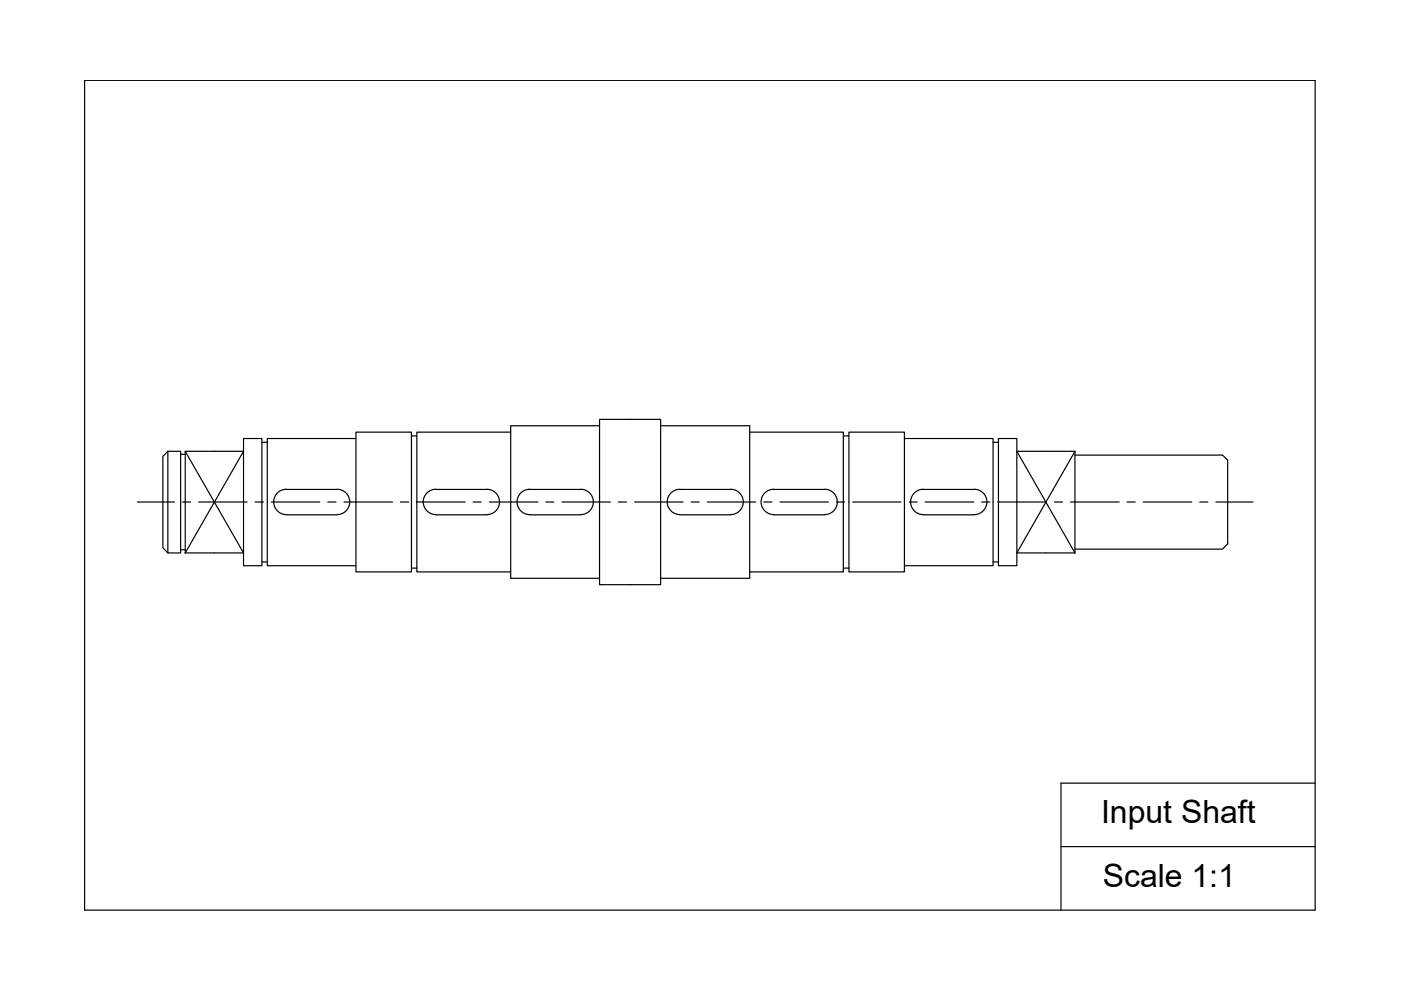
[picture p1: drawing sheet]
<svg xmlns="http://www.w3.org/2000/svg" width="297mm" height="210mm" viewBox="0 0 297 210" stroke-linecap="round" stroke-linejoin="round" font-family="sans-serif">
<defs><g id="words">
<g font-size="6.8">
<text x="233.5" y="174.5">Input Shaft</text>
<text x="233.8" y="188">Scale 1:1</text>
</g>
</g></defs>
<!-- layer: Center Lines -->
<g fill="none" stroke="#000" stroke-width=".25">
<path d="M29.1 106.4h7.9M38.7 106.4h1.7M42.1 106.4h10.3M54.1 106.4h1.7M57.5 106.4h10.3M69.5 106.4h1.7M72.9 106.4h10.3M84.9 106.4h1.7M88.3 106.4h10.3M100.3 106.4h1.7M103.7 106.4h10.3M115.7 106.4h1.7"/>
<path d="M119.2 106.4h10.2M131.1 106.4h1.7M134.6 106.4h10.2M146.5 106.4h1.7M150 106.4h10.2M162 106.4h1.6M165.4 106.4h10.2M177.4 106.4h1.7M180.8 106.4h10.2M192.8 106.4h1.7M196.2 106.4h10.2M208.1 106.4h1.8"/>
<path d="M211.6 106.4h10.3M223.5 106.4h1.8M227 106.4h10.3M239 106.4h1.7M242.4 106.4h10.3M254.4 106.4h1.7M257.8 106.4h7.9"/>
</g>
<!-- layer: Shaft -->
<g fill="none" stroke="#000" stroke-width=".25">
<path d="M17.9 17h260.9v176h-260.9zM35.6 95.7h2.7v21.5h-2.7zM35.6 95.7l-1.1 1v19.4l1.1 1.1M38.3 96.3h1M39.3 95.7h12.3l-12.3 21.5M39.3 95.7v21.5M39.3 95.7l12.3 21.5h-12.3M51.6 93h3.9v26.9h-3.9zM55.5 93.8h1.2M75.5 93h-18.8v26.9h18.8M75.5 91.6h11.7v29.7h-11.7zM87.2 92.4h1.2"/>
<path d="M88.4 91.6h19.9v29.7h-19.9zM127.1 90.3h-18.8v1.3M127.1 88.9h13v35.1h-13zM140.1 90.3h18.8v1.3M158.9 91.6h19.9v29.7h-19.9zM178.8 92.4h1.2M180 91.6h11.8v29.7h-11.8zM191.8 93h18.8v26.9h-18.8M210.6 93.8h1.1M211.7 93h3.9v26.9h-3.9zM227.9 96.5h31.3l1.1 1.1v17.7l-1.1 1.1h-31.3M227.9 95.7h-12.3l12.3 21.5"/>
<path d="M227.9 95.7v21.5M227.9 95.7l-12.3 21.5h12.3M38.3 116.6h1M55.5 119.1h1.2M60.7 103.8h10.7M60.7 109.1h10.7M60.7 103.7a2.69 2.69 0 0 0-2.7 2.7 2.69 2.69 0 0 0 2.7 2.7M71.5 103.7a2.69 2.69 0 0 1 2.7 2.7 2.69 2.69 0 0 1-2.7 2.7M92.4 103.8h10.8M92.4 109.1h10.8M92.4 103.7a2.69 2.69 0 0 0-2.7 2.7 2.69 2.69 0 0 0 2.7 2.7M103.2 103.7a2.69 2.69 0 0 1 2.7 2.7 2.69 2.69 0 0 1-2.7 2.7"/>
<path d="M112.3 103.8h10.8M112.3 109.1h10.8M112.3 103.7a2.69 2.69 0 0 0-2.7 2.7 2.69 2.69 0 0 0 2.7 2.7M123.1 103.7a2.69 2.69 0 0 1 2.7 2.7 2.69 2.69 0 0 1-2.7 2.7M144.1 103.8h10.8M144.1 109.1h10.8M144.2 103.7a2.69 2.69 0 0 0-2.7 2.7 2.69 2.69 0 0 0 2.7 2.7M154.9 103.7a2.69 2.69 0 0 1 2.7 2.7 2.69 2.69 0 0 1-2.7 2.7M164 103.8h10.8M164 109.1h10.8M164 103.7a2.69 2.69 0 0 0-2.6 2.7 2.69 2.69 0 0 0 2.6 2.7M174.8 103.7a2.69 2.69 0 0 1 2.7 2.7 2.69 2.69 0 0 1-2.7 2.7"/>
<path d="M195.7 103.8h10.8M195.7 109.1h10.8M195.8 103.7a2.69 2.69 0 0 0-2.7 2.7 2.69 2.69 0 0 0 2.7 2.7M206.6 103.7a2.69 2.69 0 0 1 2.6 2.7 2.69 2.69 0 0 1-2.6 2.7M210.6 119.1h1.1M87.2 120.5h1.2M108.3 121.3v1.3h18.8M158.9 121.3v1.3h-18.8M178.8 120.5h1.2M224.9 179.5h53.9M278.8 166h-53.9v27"/>
</g>
<use href="#words"/>
</svg>
